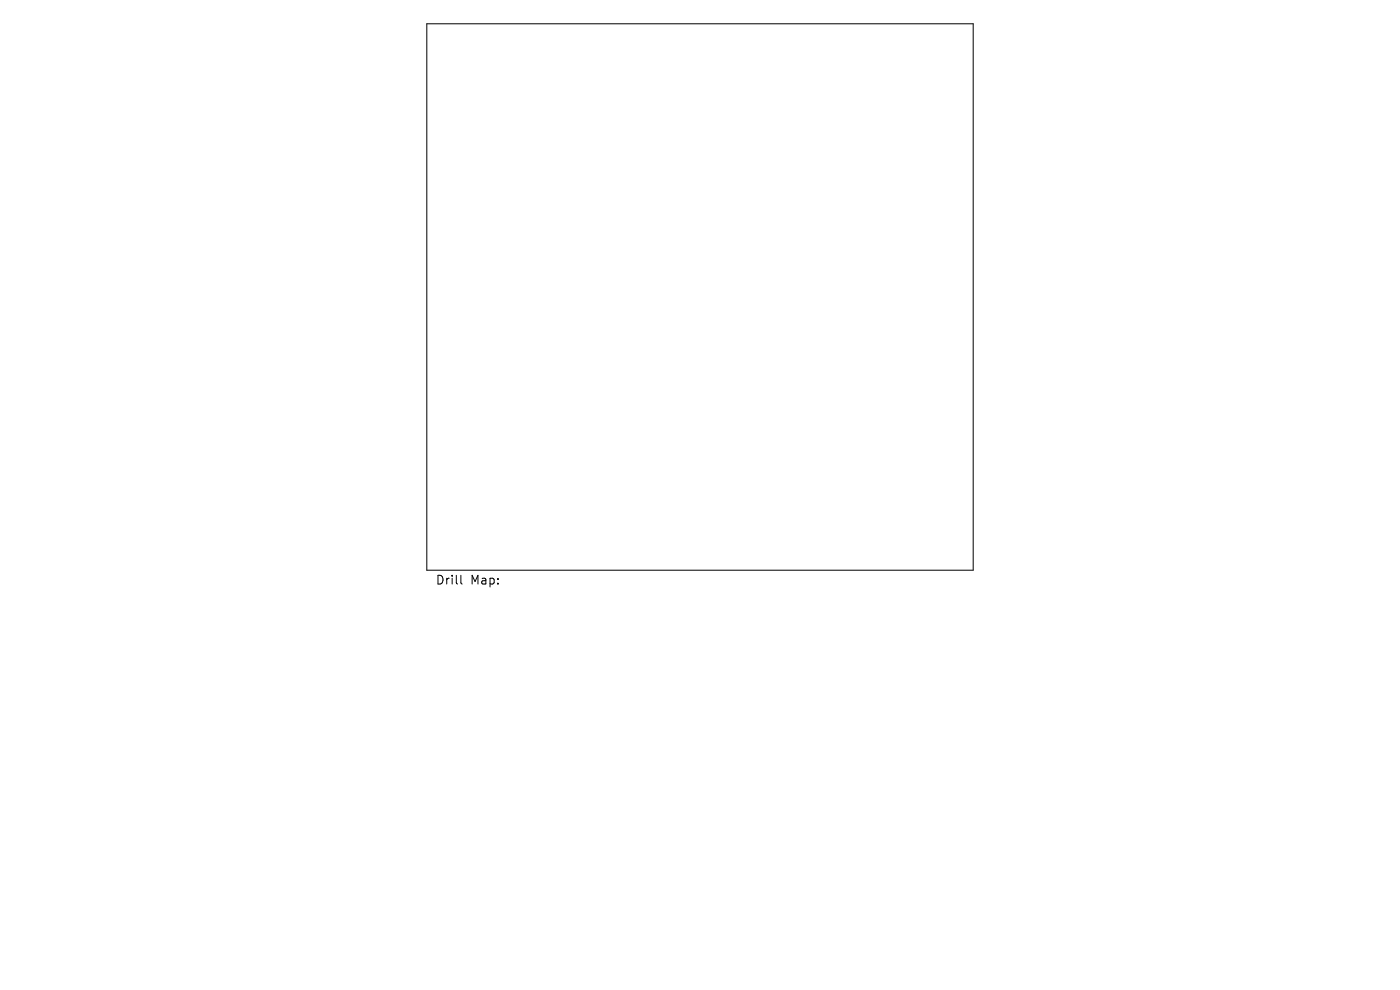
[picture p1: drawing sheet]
<svg xmlns="http://www.w3.org/2000/svg" width="297mm" height="210mm" viewBox="0 0 297 210" stroke-linecap="round" stroke-linejoin="round" font-family="sans-serif">
<defs><g id="words">
<g font-size="2.6">
<text x="92.4" y="124.2">Drill</text>
<text x="99.8" y="124.2">Map:</text>
</g>
</g></defs>
<path d="M90.5 5h116v116h-116zM97.8 122v1.6l.2 .3" fill="none" stroke="#000" stroke-width=".21"/>
<use href="#words"/>
</svg>
